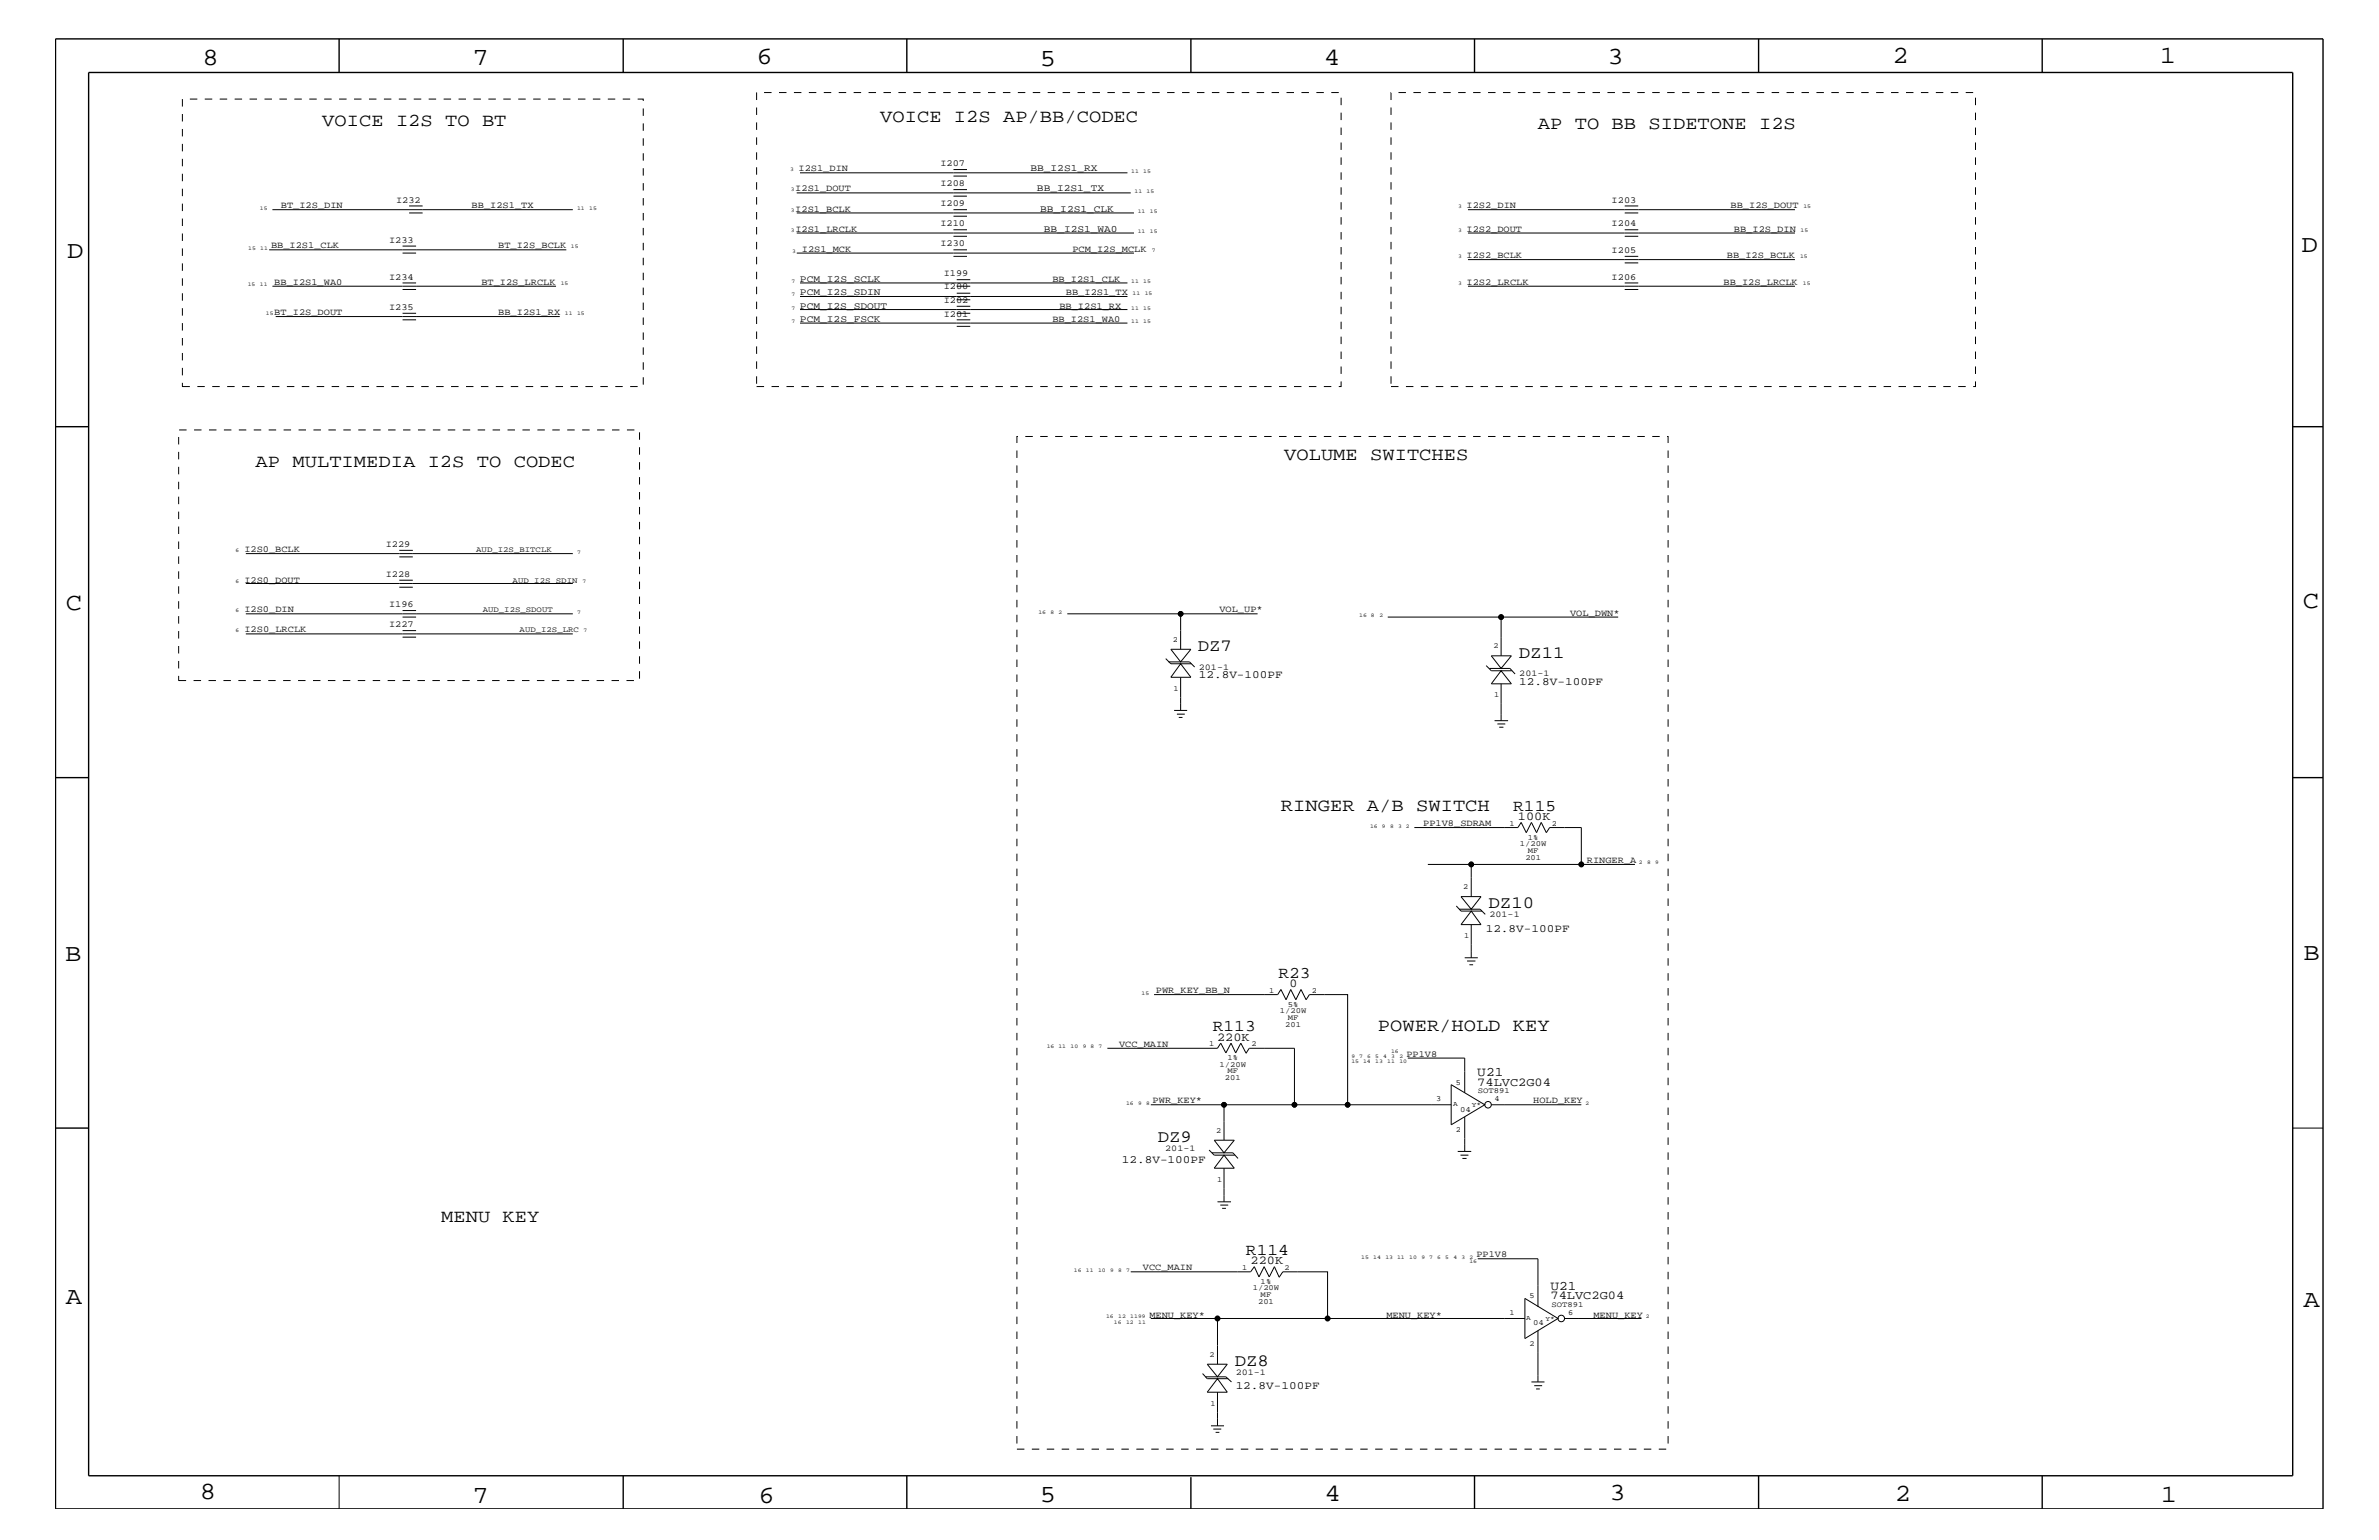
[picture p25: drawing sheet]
<svg xmlns="http://www.w3.org/2000/svg" width="432mm" height="279mm" viewBox="0 0 432 279" stroke-linecap="round" stroke-linejoin="round" font-family="sans-serif">
<defs><g id="words">
<g font-size="4.5">
<text x="36.8" y="11.7">8</text>
<text x="85.8" y="11.7">7</text>
<text x="137.3" y="11.5">6</text>
<text x="240.3" y="11.7">4</text>
<text x="291.8" y="11.5">3</text>
<text x="343.5" y="11.5">2</text>
<text x="392" y="11.5">1</text>
<text x="188.7" y="12.1">5</text>
<text x="12.2" y="46.8">D</text>
<text x="417.7" y="45.7">D</text>
<text x="11.9" y="110.6">C</text>
<text x="418" y="110.3">C</text>
<text x="11.9" y="174.3">B</text>
<text x="418.1" y="174.2">B</text>
<text x="11.9" y="236.7">A</text>
<text x="418.1" y="237.1">A</text>
<text x="36.2" y="271.9">8</text>
<text x="85.8" y="272.7">7</text>
<text x="137.7" y="272.7">6</text>
<text x="188.7" y="272.5">5</text>
<text x="240.4" y="272.3">4</text>
<text x="292.1" y="272.2">3</text>
<text x="343.9" y="272.3">2</text>
<text x="392.2" y="272.6">1</text>
</g>
<g font-size="3.3">
<text x="58.5" y="22.9">VOICE I2S TO BT</text>
<text x="159.8" y="22.2">VOICE I2S AP/BB/CODEC</text>
<text x="279.1" y="23.5">AP TO BB SIDETONE I2S</text>
<text x="233.1" y="83.5">VOLUME SWITCHES</text>
<text x="46.4" y="84.7">AP MULTIMEDIA I2S TO CODEC</text>
<text x="232.5" y="147.1">RINGER A/B SWITCH</text>
<text x="250.1" y="187.1">POWER/HOLD KEY</text>
<text x="80.1" y="221.7">MENU KEY</text>
</g>
<g font-size="3.1">
<text x="217.4" y="118.1">DZ7</text>
<text x="275.7" y="119.3">DZ11</text>
<text x="270.2" y="164.8">DZ10</text>
<text x="210.1" y="207.2">DZ9</text>
<text x="224.1" y="247.8">DZ8</text>
</g>
<g font-size="3">
<text x="274.7" y="147.1">R115</text>
<text x="232" y="177.4">R23</text>
<text x="220.1" y="187.1">R113</text>
<text x="226.1" y="227.7">R114</text>
</g>
<g font-size="2.4">
<text x="268.1" y="195.3">U21</text>
<text x="281.4" y="234">U21</text>
</g>
<g font-size="2.2">
<text x="275.5" y="148.8">100K</text>
<text x="234.1" y="179.1">0</text>
<text x="220.9" y="188.8">220K</text>
<text x="268.1" y="197">74LVC2G04</text>
<text x="227" y="229.4">220K</text>
<text x="281.4" y="235.7">74LVC2G04</text>
</g>
<g font-size="2">
<text x="217.6" y="123">12.8V-100PF</text>
<text x="275.8" y="124.2">12.8V-100PF</text>
<text x="269.7" y="169.1">12.8V-100PF</text>
<text x="203.6" y="210.9">12.8V-100PF</text>
<text x="224.3" y="252.1">12.8V-100PF</text>
</g>
<g font-size="1.8">
<text x="187" y="31.1">BB_I2S1_RX</text>
<text x="188.2" y="34.7">BB_I2S1_TX</text>
<text x="188.8" y="38.4">BB_I2S1_CLK</text>
<text x="189.5" y="42">BB_I2S1_WA0</text>
<text x="145.2" y="53.5">PCM_I2S_SDIN</text>
<text x="145.2" y="51.1">PCM_I2S_SCLK</text>
<text x="145.2" y="56">PCM_I2S_SDOUT</text>
<text x="145.2" y="58.4">PCM_I2S_FSCK</text>
</g>
<g font-size="1.7">
<text x="144.4" y="34.7">I2S1_DOUT</text>
<text x="144.9" y="31.1">I2S1_DIN</text>
<text x="170.7" y="30.2">I207</text>
<text x="170.7" y="33.7">I208</text>
<text x="51" y="37.8">BT_I2S_DIN</text>
<text x="71.9" y="36.8">I232</text>
<text x="85.6" y="37.8">BB_I2S1_TX</text>
<text x="144.4" y="38.4">I2S1_BCLK</text>
<text x="170.7" y="37.4">I209</text>
<text x="170.7" y="41">I210</text>
<text x="266.2" y="37.8">I2S2_DIN</text>
<text x="292.5" y="36.8">I203</text>
<text x="292.5" y="41">I204</text>
<text x="314.1" y="37.8">BB_I2S_DOUT</text>
<text x="49.2" y="45.1">BB_I2S1_CLK</text>
<text x="70.6" y="44.1">I233</text>
<text x="90.4" y="45.1">BT_I2S_BCLK</text>
<text x="144.4" y="42">I2S1_LRCLK</text>
<text x="145.5" y="45.7">I2S1_MCK</text>
<text x="170.7" y="44.6">I230</text>
<text x="194.6" y="45.7">PCM_I2S_MCLK</text>
<text x="266.2" y="42">I2S2_DOUT</text>
<text x="266.2" y="46.8">I2S2_BCLK</text>
<text x="292.5" y="45.9">I205</text>
<text x="313.4" y="46.8">BB_I2S_BCLK</text>
<text x="314.7" y="42">BB_I2S_DIN</text>
<text x="49.8" y="51.7">BB_I2S1_WA0</text>
<text x="70.6" y="50.7">I234</text>
<text x="87.4" y="51.7">BT_I2S_LRCLK</text>
<text x="171.3" y="50.2">I199</text>
<text x="171.3" y="52.5">I200</text>
<text x="191" y="51.1">BB_I2S1_CLK</text>
<text x="193.5" y="53.5">BB_I2S1_TX</text>
<text x="266.2" y="51.7">I2S2_LRCLK</text>
<text x="292.5" y="50.7">I206</text>
<text x="312.8" y="51.7">BB_I2S_LRCLK</text>
<text x="49.8" y="57.2">BT_I2S_DOUT</text>
<text x="70.6" y="56.2">I235</text>
<text x="90.4" y="57.2">BB_I2S1_RX</text>
<text x="171.3" y="57.4">I201</text>
<text x="171.3" y="55">I202</text>
<text x="191" y="58.4">BB_I2S1_WA0</text>
<text x="192.3" y="56">BB_I2S1_RX</text>
<text x="44.4" y="100.2">I2S0_BCLK</text>
<text x="70" y="99.3">I229</text>
<text x="44.4" y="105.7">I2S0_DOUT</text>
<text x="70" y="104.7">I228</text>
<text x="44.4" y="111.1">I2S0_DIN</text>
<text x="70.6" y="110.2">I196</text>
<text x="70.6" y="113.7">I227</text>
<text x="221.3" y="111.1">VOL_UP*</text>
<text x="285" y="111.7">VOL_DWN*</text>
<text x="44.4" y="114.8">I2S0_LRCLK</text>
<text x="258.3" y="149.9">PP1V8_SDRAM</text>
<text x="288" y="156.6">RINGER_A</text>
<text x="209.8" y="180.2">PWR_KEY_BB_N</text>
<text x="203.1" y="189.9">VCC_MAIN</text>
<text x="255.3" y="191.7">PP1V8</text>
<text x="209.2" y="200.2">PWR_KEY*</text>
<text x="278.3" y="200.2">HOLD_KEY</text>
<text x="207.4" y="230.5">VCC_MAIN</text>
<text x="268" y="228.1">PP1V8</text>
<text x="208.6" y="239">MENU_KEY*</text>
<text x="251.6" y="239">MENU_KEY*</text>
<text x="289.2" y="239">MENU_KEY</text>
</g>
<g font-size="1.6">
<text x="217.6" y="121.5">201-1</text>
<text x="275.8" y="122.7">201-1</text>
<text x="270.3" y="166.4">201-1</text>
<text x="211.5" y="208.8">201-1</text>
<text x="224.3" y="249.5">201-1</text>
</g>
<g font-size="1.4">
<text x="86.4" y="100.2">AUD_I2S_BITCLK</text>
<text x="93" y="105.7">AUD_I2S_SDIN</text>
<text x="87.6" y="111.1">AUD_I2S_SDOUT</text>
<text x="94.3" y="114.8">AUD_I2S_LRC</text>
<text x="212.9" y="116.4">2</text>
<text x="271.1" y="117.6">2</text>
<text x="213" y="125.3">1</text>
<text x="271.2" y="126.5">1</text>
<text x="274" y="149.8">1</text>
<text x="281.7" y="149.8">2</text>
<text x="275.9" y="153.5">1/20W</text>
<text x="276.9" y="156">201</text>
<text x="277.3" y="152.3">1%</text>
<text x="277.3" y="154.7">MF</text>
<text x="265.6" y="161.3">2</text>
<text x="265.8" y="170.1">1</text>
<text x="230.4" y="180.1">1</text>
<text x="232.3" y="183.8">1/20W</text>
<text x="233.7" y="182.7">5%</text>
<text x="233.7" y="185">MF</text>
<text x="238.1" y="180.1">2</text>
<text x="219.5" y="189.8">1</text>
<text x="227.2" y="189.8">2</text>
<text x="233.3" y="186.3">201</text>
<text x="221.4" y="193.6">1/20W</text>
<text x="222.3" y="195.9">201</text>
<text x="222.8" y="192.3">1%</text>
<text x="222.8" y="194.8">MF</text>
<text x="264.2" y="196.8">5</text>
<text x="260.7" y="199.8">3</text>
<text x="265" y="201.7">04</text>
<text x="268.2" y="198.2">SOT891</text>
<text x="271.3" y="199.8">4</text>
<text x="220.7" y="205.5">2</text>
<text x="264.2" y="205.3">2</text>
<text x="220.9" y="214.4">1</text>
<text x="225.5" y="230.4">1</text>
<text x="228.8" y="232.9">1%</text>
<text x="233.2" y="230.4">2</text>
<text x="227.4" y="234.1">1/20W</text>
<text x="228.3" y="236.6">201</text>
<text x="228.8" y="235.4">MF</text>
<text x="274" y="238.6">1</text>
<text x="277.6" y="235.6">5</text>
<text x="281.6" y="237.1">SOT891</text>
<text x="284.6" y="238.6">6</text>
<text x="277.6" y="244.1">2</text>
<text x="278.3" y="240.5">04</text>
<text x="219.5" y="246.2">2</text>
<text x="219.7" y="255">1</text>
</g>
<g font-size="1.3">
<text x="263.7" y="200.7">A</text>
<text x="267.1" y="200.9">Y*</text>
<text x="277" y="239.5">A</text>
<text x="280.5" y="239.6">Y*</text>
</g>
<g font-size="1">
<text x="143.4" y="31.1">3</text>
<text x="143.5" y="34.7">3</text>
<text x="205.3" y="31.4">11</text>
<text x="205.9" y="35">11</text>
<text x="207.5" y="31.4">15</text>
<text x="208.1" y="35">15</text>
<text x="47.2" y="38">15</text>
<text x="104.7" y="38">11</text>
<text x="106.9" y="38">15</text>
<text x="143.5" y="38.4">3</text>
<text x="206.5" y="38.6">11</text>
<text x="208.7" y="38.6">15</text>
<text x="264.7" y="37.8">3</text>
<text x="327.3" y="37.8">15</text>
<text x="45" y="45.3">15</text>
<text x="47.2" y="45.3">11</text>
<text x="103.6" y="45.1">15</text>
<text x="143.5" y="42">3</text>
<text x="143.8" y="45.9">3</text>
<text x="206.5" y="42.3">11</text>
<text x="208.7" y="42.3">15</text>
<text x="209" y="45.7">7</text>
<text x="264.7" y="42">3</text>
<text x="264.7" y="46.8">3</text>
<text x="326.7" y="46.8">15</text>
<text x="326.8" y="42">15</text>
<text x="45" y="51.9">15</text>
<text x="47.2" y="51.9">11</text>
<text x="101.8" y="51.7">15</text>
<text x="143.7" y="53.8">7</text>
<text x="143.7" y="51.3">7</text>
<text x="205.3" y="51.3">11</text>
<text x="205.6" y="53.5">11</text>
<text x="207.5" y="51.3">15</text>
<text x="207.8" y="53.5">15</text>
<text x="264.7" y="51.7">3</text>
<text x="327.2" y="51.7">15</text>
<text x="48.3" y="57.2">15</text>
<text x="102.5" y="57.2">11</text>
<text x="104.7" y="57.2">15</text>
<text x="143.7" y="56.2">7</text>
<text x="143.7" y="58.6">7</text>
<text x="205.3" y="58.6">11</text>
<text x="205.3" y="56.2">11</text>
<text x="207.5" y="58.6">15</text>
<text x="207.5" y="56.2">15</text>
<text x="42.8" y="100.2">6</text>
<text x="104.7" y="100.4">7</text>
<text x="42.8" y="105.7">6</text>
<text x="105.7" y="105.7">7</text>
<text x="42.8" y="111.1">6</text>
<text x="104.7" y="111.4">7</text>
<text x="188.5" y="111.4">16</text>
<text x="190.7" y="111.4">8</text>
<text x="192.1" y="111.4">2</text>
<text x="246.7" y="112">16 8</text>
<text x="250.4" y="112">2</text>
<text x="42.8" y="114.8">6</text>
<text x="105.9" y="114.8">7</text>
<text x="248.7" y="150.1">16 9</text>
<text x="252.3" y="150.1">8</text>
<text x="253.7" y="150.1">3</text>
<text x="255.2" y="150.1">2</text>
<text x="297.4" y="156.8">2</text>
<text x="299" y="156.8">8</text>
<text x="300.4" y="156.8">9</text>
<text x="207.2" y="180.5">15</text>
<text x="190" y="190.2">16 11</text>
<text x="194.3" y="190.2">10</text>
<text x="196.5" y="190.2">9</text>
<text x="198" y="190.2">8</text>
<text x="199.4" y="190.2">7</text>
<text x="245.3" y="192">9</text>
<text x="246.7" y="192">7</text>
<text x="248.2" y="192">6</text>
<text x="249.6" y="192">5</text>
<text x="251" y="192">4</text>
<text x="252.5" y="191.1">16</text>
<text x="252.5" y="192">3</text>
<text x="254" y="192">2</text>
<text x="245.3" y="192.8">15 14</text>
<text x="249.6" y="192.8">13</text>
<text x="251.8" y="192.8">11</text>
<text x="254" y="192.8">10</text>
<text x="204.4" y="200.4">16</text>
<text x="206.6" y="200.4">9</text>
<text x="208" y="200.4">8</text>
<text x="287.8" y="200.4">2</text>
<text x="194.9" y="230.7">16</text>
<text x="197.1" y="230.7">11</text>
<text x="199.3" y="230.7">10</text>
<text x="201.5" y="230.7">9</text>
<text x="202.9" y="230.7">8</text>
<text x="204.4" y="230.7">7</text>
<text x="247.1" y="228.4">15</text>
<text x="249.3" y="228.4">14</text>
<text x="251.5" y="228.4">13 11</text>
<text x="255.8" y="228.4">10</text>
<text x="258" y="228.4">9</text>
<text x="259.4" y="228.4">7</text>
<text x="260.9" y="228.4">6</text>
<text x="262.3" y="228.4">5</text>
<text x="263.8" y="228.4">4</text>
<text x="265.3" y="228.4">3</text>
<text x="266.7" y="228.4">2</text>
<text x="266.7" y="229.2">16</text>
<text x="200.7" y="239.2">16</text>
<text x="202.9" y="239.2">12</text>
<text x="205.1" y="239.2">1199</text>
<text x="298.7" y="239.2">2</text>
<text x="202.2" y="240.1">16</text>
<text x="204.4" y="240.1">12</text>
<text x="206.6" y="240.1">11</text>
</g>
</g></defs>
<g fill="none" stroke="#000" stroke-width=".18">
<path d="M49.4 38h54.6M74.3 38.6h2.4M74.3 37.4h2.4M144.6 38.6h61.2M144.6 35h60.6M145.2 31.4h59.4M173.1 38h2.4M173.1 31.9h2.4M173.1 30.8h2.4M173.1 35.6h2.4M173.1 34.4h2.4M173.1 39.2h2.4"/>
<path d="M266.4 38h59.4M294.9 38.6h2.4M294.9 37.4h2.4M48.9 45.3h53.9M49.4 51.9h51.5M50 57.4h51.6M73.1 51.3h2.4M73.1 58h2.4M73.1 56.8h2.4M73.1 52.5h2.4M73.1 45.9h2.4M73.1 44.6h2.4"/>
<path d="M144.6 42.3h61.2M144.6 45.9h61.2M145.2 51.3h59.4M145.2 53.8h59.4M145.2 58.6h59.4M145.2 56.2h59.4M173.1 42.9h2.4M173.1 41.7h2.4M173.1 46.5h2.4M173.1 45.3h2.4M173.7 51.9h2.4M173.7 50.7h2.4"/>
<path d="M173.7 54.4h2.4M173.7 53.2h2.4M173.7 59.2h2.4M173.7 58h2.4M173.7 56.8h2.4M173.7 55.6h2.4M266.4 51.9h59.4M266.4 42.3h59.4M266.4 47.1h59.4M294.9 51.3h2.4M294.9 42.9h2.4M294.9 41.7h2.4"/>
<path d="M294.9 47.7h2.4M294.9 46.5h2.4M294.9 52.5h2.4M72.5 99.9h2.4M44.6 111.4h59.4M44.6 115h59.4M44.6 105.9h59.4M44.6 100.4h59.4M72.5 106.5h2.4M72.5 105.3h2.4M72.5 101h2.4M73.1 112h2.4"/>
<path d="M73.1 110.8h2.4M73.1 115.6h2.4M73.1 114.4h2.4M193.7 111.4h20.6M211.6 119.5l.9 .9h3.7M212.5 117.8h3.7l-1.9 2.3zM228.3 111.4h-14v6.4M251.9 112h20.6M270.7 119h3.6l-1.8 2.3zM293.7 112h-21.2v7M212.1 120.1h3.8l.9 .9M213.1 128.9h2.4"/>
<path d="M213.6 129.6h1.5M214 130.2h.6M214.3 120.4l1.9 2.5h-3.7zM214.3 122.9v6M269.7 120.8l1 .9h3.7M270.3 121.3h3.8l.9 1M271.3 130.8h2.4M271.8 131.3h1.4M272.1 131.9h.8M272.5 121.7l1.8 2.4h-3.6zM272.5 124.1v6.7M256.7 150.1h18.8l.6-.9 .9 1.9 1-1.9 .9 1.9 .8-1.9 1 1.9 .6-1h5.7v6.7"/>
<path d="M259.2 156.8h7.8v5.9M267 156.8h29.8M264.3 164.4l.9 .9h3.8M264.8 165h3.8l1 .9M265.2 162.7h3.6l-1.8 2.3zM265.9 173.8h2.3M266.3 174.4h1.5M266.7 175h.7M267 165.3l1.8 2.5h-3.6zM267 167.8v6M201 190.2h20l.6-.9 .9 1.7 .9-1.7 .9 1.7 .9-1.7 .9 1.7M209.5 180.5h22.4l.6-1 .9 1.9 .9-1.9 .9 1.9 .9-1.9 1 1.9 .6-.9h6.9v19.9h18.8"/>
<path d="M226.1 191.1l.6-.9h8.3v10.2M255.5 192h10.4v6.2M263.4 196.8l6.1 3.6-6.1 3.7zM208.9 200.4h13.3M219.5 208.6l.9 1h3.7M220 209.2h3.8l.9 1M220.4 206.9h3.6l-1.8 2.3zM221 218h2.4M221.5 218.6h1.4M221.8 219.2h.7M222.2 209.6l1.8 2.3h-3.6zM222.2 211.9v6.1"/>
<path d="M235 200.4h-12.8v6.5M235 200.4h9.6M264.6 208.9h2.4M265.1 209.6h1.4M265.4 210.2h.8M265.9 202.6v6.3M270.7 200.4h16.3M416.1 204.7h5.5M205.2 230.7h21.8l.7-.9 .8 1.9 .9-1.9 1 1.9 .9-1.9 .9 1.9M208.9 239.2h12.1M232.2 231.8l.6-1.1h8.2v8.5M241 239.2h-20v8.3"/>
<path d="M241 239.2h35.8M268.2 228.4h10.9v8.7M276.8 235.6l6 3.6-6 3.7zM284 239.2h13.9M218.3 249.2l.8 .9h3.8M218.8 249.8h3.7l1 .9M219.1 247.5h3.7l-1.8 2.3zM219.8 258.7h2.4M220.2 259.3h1.5M220.6 259.9h.7M221 250.1l1.8 2.5h-3.7zM221 252.6v6.1"/>
<path d="M278 250.7h2.3M278.5 251.4h1.4M278.8 252h.7M279.1 241.4v9.3M61.6 267.7v6.1"/>
<circle cx="214.3" cy="111.4" r=".42"/>
<circle cx="272.5" cy="112" r=".42"/>
<circle cx="267" cy="156.8" r=".42"/>
<circle cx="287" cy="156.8" r=".42"/>
<circle cx="222.2" cy="200.4" r=".42"/>
<circle cx="234.9" cy="200.4" r=".42"/>
<circle cx="244.6" cy="200.4" r=".42"/>
<circle cx="270.1" cy="200.4" r=".59"/>
<circle cx="221" cy="239.2" r=".42"/>
<circle cx="241" cy="239.2" r=".42"/>
<circle cx="283.4" cy="239.2" r=".59"/>
</g>
<g fill="none" stroke="#000" stroke-width=".25">
<path d="M10.1 7.1h411.5v266.7h-411.5zM16.1 13.2h400v254.5h-400zM61.6 7.1v6.1M113.1 7.1v6.1M164.6 7.1v6.1M216.2 7.1v6.1M267.6 7.1v6.1M319.2 7.1v6.1M370.7 7.1v6.1M10.1 77.4h6M416.1 77.4h5.5M10.1 141.1h6"/>
<path d="M416.1 141.1h5.5M10.1 204.7h6M113.1 267.7v6.1M164.6 267.7v6.1M216.2 268v5.8M267.6 267.7v6.1M319.2 267.7v6.1M370.7 267.7v6.1"/>
</g>
<path d="M33.1 18h83.7v52.1h-83.7zM137.3 16.8h106.1v53.3h-106.1zM252.5 16.8h106.1v53.3h-106.1zM32.4 78h83.7v45.5h-83.7zM184.6 79.2h118.2v183.7h-118.2z" fill="none" stroke="#000" stroke-width=".18" stroke-dasharray="1.4 1.4" stroke-linecap="butt"/>
<g fill="#000">
<circle cx="214.3" cy="111.4" r=".42"/>
<circle cx="272.5" cy="112" r=".42"/>
<circle cx="267" cy="156.8" r=".42"/>
<circle cx="287" cy="156.8" r=".42"/>
<circle cx="222.2" cy="200.4" r=".42"/>
<circle cx="234.9" cy="200.4" r=".42"/>
<circle cx="244.6" cy="200.4" r=".42"/>
<circle cx="221" cy="239.2" r=".42"/>
<circle cx="241" cy="239.2" r=".42"/>
</g>
<use href="#words"/>
</svg>
